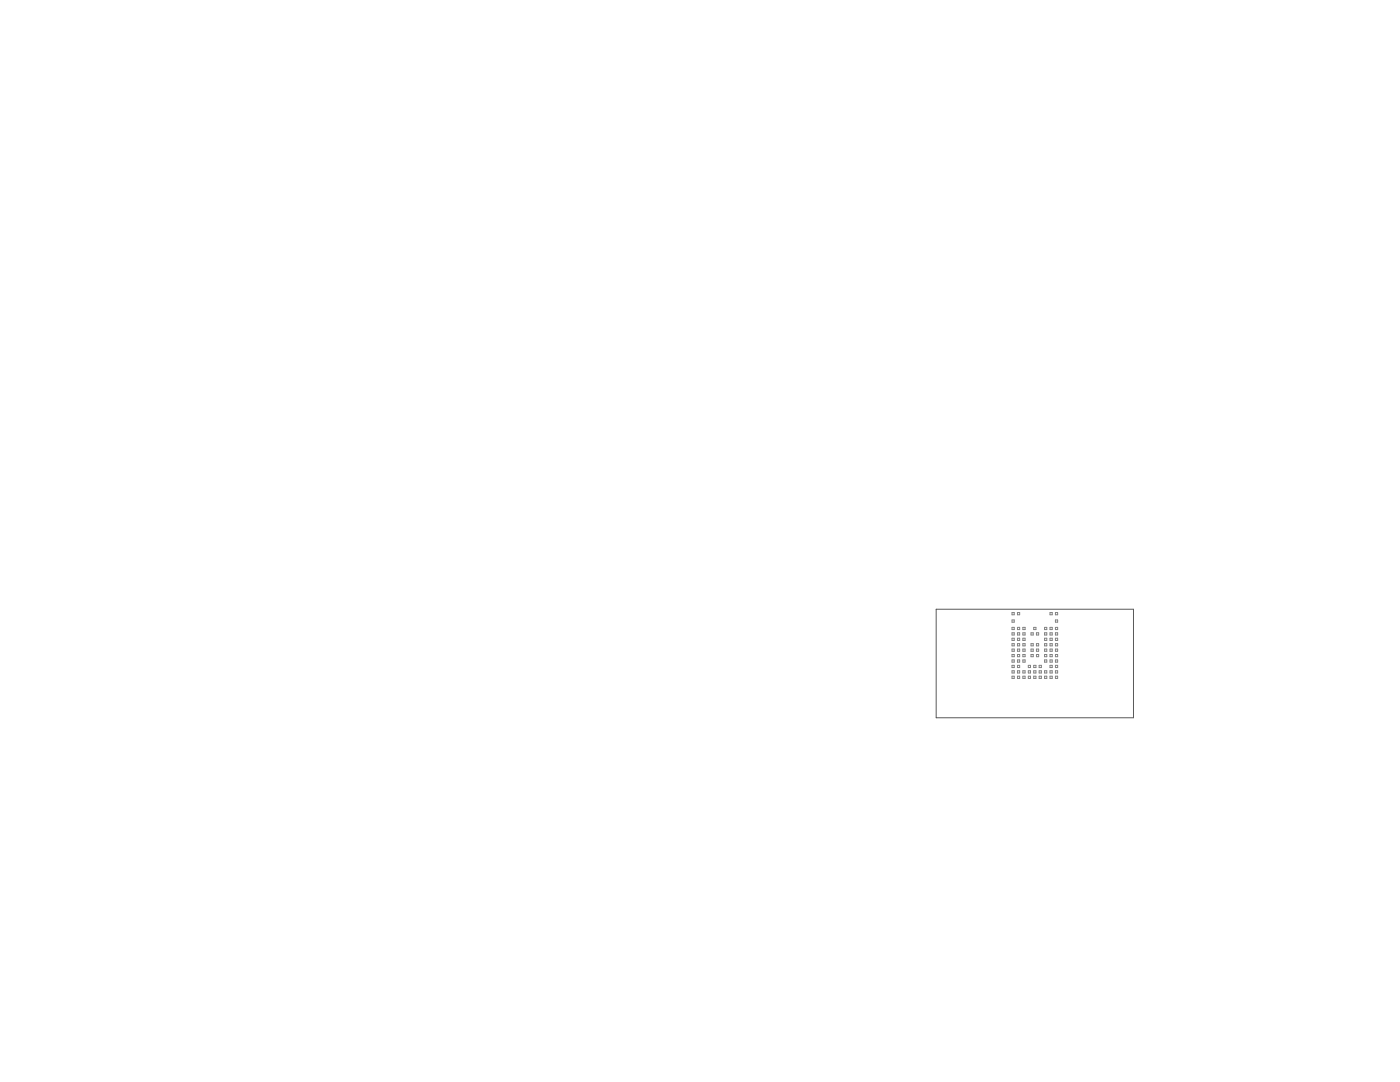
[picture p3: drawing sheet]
<svg xmlns="http://www.w3.org/2000/svg" width="279mm" height="216mm" viewBox="0 0 279 216" stroke-linecap="round" stroke-linejoin="round" font-family="sans-serif">
<g fill="none" stroke="#808080" stroke-width=".2">
<path d="M202 126.3h.4v.4h-.4zM202 128.4h.4v.5h-.4zM202 129.5h.4v.5h-.4zM202 130.6h.4v.4h-.4zM202 133.8h.4v.5h-.4zM202 132.8h.4v.4h-.4zM202 131.7h.4v.4h-.4zM202 134.9h.4v.5h-.4zM202 122.2h.4v.5h-.4zM202 123.7h.4v.5h-.4zM202 125.2h.4v.4h-.4zM202 127.3h.4v.5h-.4z"/>
<path d="M203.1 126.3h.4v.4h-.4zM203.1 128.4h.4v.5h-.4zM203.1 129.5h.4v.5h-.4zM203.1 130.6h.4v.4h-.4zM203.1 133.8h.4v.5h-.4zM203.1 132.8h.4v.4h-.4zM203.1 122.2h.4v.5h-.4zM203.1 125.2h.4v.4h-.4zM203.1 127.3h.4v.5h-.4zM203.1 131.7h.4v.4h-.4zM203.1 134.9h.4v.5h-.4zM204.1 126.3h.5v.4h-.5z"/>
<path d="M204.1 128.4h.5v.5h-.5zM204.1 129.5h.5v.5h-.5zM204.1 130.6h.5v.4h-.5zM204.1 125.2h.5v.4h-.5zM204.1 127.3h.5v.5h-.5zM204.1 131.7h.5v.4h-.5zM204.1 133.8h.5v.5h-.5zM204.1 134.9h.5v.5h-.5zM205.2 133.8h.5v.5h-.5zM205.2 132.8h.5v.4h-.5zM205.2 134.9h.5v.5h-.5zM205.8 126.3h.4v.4h-.4z"/>
<path d="M205.8 128.4h.4v.5h-.4zM205.8 129.5h.4v.5h-.4zM205.8 130.6h.4v.4h-.4zM206.3 133.8h.4v.5h-.4zM206.3 132.8h.4v.4h-.4zM206.3 134.9h.4v.5h-.4zM206.3 125.2h.4v.4h-.4zM206.8 126.3h.5v.4h-.5zM206.8 128.4h.5v.5h-.5zM206.8 129.5h.5v.5h-.5zM206.8 130.6h.5v.4h-.5zM207.4 133.8h.4v.5h-.4z"/>
<path d="M207.4 132.8h.4v.4h-.4zM207.4 134.9h.4v.5h-.4zM208.5 126.3h.4v.4h-.4zM208.5 128.4h.4v.5h-.4zM208.5 129.5h.4v.5h-.4zM208.5 130.6h.4v.4h-.4zM208.5 133.8h.4v.5h-.4zM208.5 125.2h.4v.4h-.4zM208.5 127.3h.4v.5h-.4zM208.5 131.7h.4v.4h-.4zM208.5 134.9h.4v.5h-.4zM209.6 126.3h.4v.4h-.4z"/>
<path d="M209.6 128.4h.4v.5h-.4zM209.6 129.5h.4v.5h-.4zM209.6 130.6h.4v.4h-.4zM209.6 133.8h.4v.5h-.4zM209.6 132.8h.4v.4h-.4zM209.6 122.2h.4v.5h-.4zM209.6 125.2h.4v.4h-.4zM209.6 127.3h.4v.5h-.4zM209.6 131.7h.4v.4h-.4zM209.6 134.9h.4v.5h-.4zM210.6 128.4h.5v.5h-.5zM210.6 129.5h.5v.5h-.5z"/>
<path d="M210.6 130.6h.5v.4h-.5zM210.6 133.8h.5v.5h-.5zM210.6 132.8h.5v.4h-.5zM210.6 131.7h.5v.4h-.5zM210.6 134.9h.5v.5h-.5zM210.6 127.3h.5v.5h-.5zM210.6 122.2h.5v.5h-.5zM210.6 123.7h.5v.5h-.5zM210.6 125.2h.5v.4h-.5zM210.6 126.3h.5v.4h-.5z"/>
</g>
<path d="M186.8 121.6h39.4v21.6h-39.4z" fill="none" stroke="#5a5a5a" stroke-width=".2"/>
</svg>
